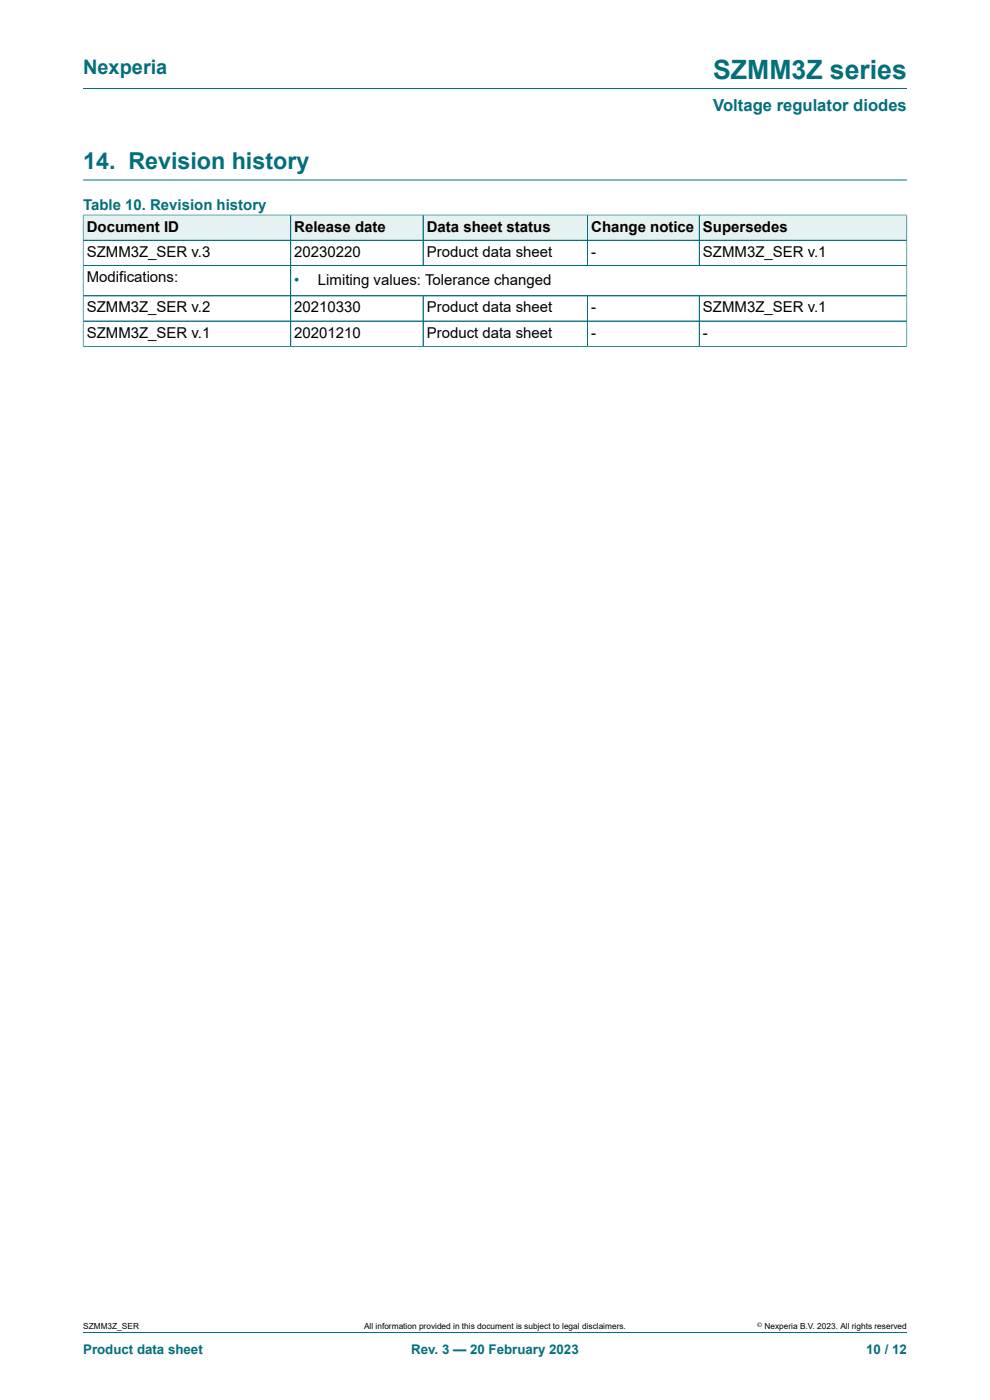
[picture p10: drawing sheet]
<svg xmlns="http://www.w3.org/2000/svg" width="210mm" height="297mm" viewBox="0 0 210 297" stroke-linecap="round" stroke-linejoin="round" font-family="sans-serif">
<defs><g id="words">
<text font-size="5.6" fill="#036f7b" x="151.3" y="16.8">SZMM3Z series</text>
<text font-size="4.9" fill="#036f7b" x="17.6" y="35.9">14. Revision history</text>
<text font-size="4.2" fill="#036f7b" x="17.6" y="15.6">Nexperia</text>
<text font-size="3.5" fill="#036f7b" x="151.3" y="23.7">Voltage regulator diodes</text>
<g font-size="3.2" fill="#036f7b">
<text x="17.6" y="44.5">Table 10. Revision history</text>
<text x="62.4" y="60.4">•</text>
</g>
<g font-size="3.2">
<text x="18.4" y="49.1">Document ID</text>
<text x="62.4" y="49.1">Release date</text>
<text x="90.5" y="49.1">Data sheet status</text>
<text x="125.4" y="49.1">Change notice</text>
<text x="149.1" y="49.1">Supersedes</text>
<text x="18.4" y="54.5">SZMM3Z_SER v.3</text>
<text x="18.4" y="59.8">Modifications:</text>
<text x="62.4" y="54.5">20230220</text>
<text x="90.5" y="54.5">Product data sheet</text>
<text x="125.4" y="54.5">-</text>
<text x="149.1" y="54.5">SZMM3Z_SER v.1</text>
<text x="67.4" y="60.4">Limiting values: Tolerance changed</text>
<text x="18.4" y="66.3">SZMM3Z_SER v.2</text>
<text x="18.4" y="71.6">SZMM3Z_SER v.1</text>
<text x="62.4" y="66.3">20210330</text>
<text x="62.4" y="71.6">20201210</text>
<text x="90.5" y="66.3">Product data sheet</text>
<text x="90.5" y="71.6">Product data sheet</text>
<text x="125.4" y="66.3">-</text>
<text x="125.4" y="71.6">-</text>
<text x="149.1" y="66.3">SZMM3Z_SER v.1</text>
<text x="149.1" y="71.6">-</text>
</g>
<g font-size="2.8" fill="#036f7b">
<text x="17.6" y="287.2">Product data sheet</text>
<text x="87.2" y="287.2">Rev. 3 — 20 February 2023</text>
<text x="183.7" y="287.2">10 / 12</text>
</g>
<g font-size="1.8">
<text x="17.6" y="282">SZMM3Z_SER</text>
<text x="77.2" y="282">All information provided in this document is subject to legal disclaimers.</text>
<text x="162.2" y="282">Nexperia B.V. 2023. All rights reserved</text>
</g>
<text font-size="1.4" x="160.6" y="281.6">©</text>
</g></defs>
<path d="M17.6 18.8h174.8M17.6 38.2h174.8" fill="none" stroke="#036f7b" stroke-width=".21"/>
<path d="M17.7 45.7h43.9v5.2h-43.9z" fill="#e6f1f2"/>
<path d="M17.6 45.5v5.5h44.1v-5.4h-44.1" fill="none" stroke="#036f7b" stroke-width=".21"/>
<path d="M61.7 45.7h28v5.2h-28z" fill="#e6f1f2"/>
<path d="M61.7 45.6h28.1v5.4h-28.1z" fill="none" stroke="#036f7b" stroke-width=".21"/>
<path d="M89.8 45.7h34.8v5.2h-34.8z" fill="#e6f1f2"/>
<path d="M89.8 45.6h34.8v5.4h-34.8z" fill="none" stroke="#036f7b" stroke-width=".21"/>
<path d="M124.7 45.7h23.6v5.2h-23.6z" fill="#e6f1f2"/>
<path d="M124.6 45.6h23.7v5.4h-23.7z" fill="none" stroke="#036f7b" stroke-width=".21"/>
<path d="M148.4 45.7h43.9v5.2h-43.9z" fill="#e6f1f2"/>
<g fill="none" stroke="#036f7b" stroke-width=".21">
<path d="M17.6 51h174.8M17.6 56.3h174.8M17.6 45.7v27.9M17.7 45.6h174.7M61.7 45.7v27.8M89.8 45.7v10.6M124.6 45.7v10.6M148.3 45.6v10.7M192.4 45.5v28.1M17.6 73.5h174.8M17.6 62.8h174.8M17.6 68.1h174.8"/>
<path d="M89.8 62.8v10.7M124.6 62.8v10.7M148.3 62.8v10.7M17.6 282.6h174.8"/>
</g>
<use href="#words"/>
</svg>
